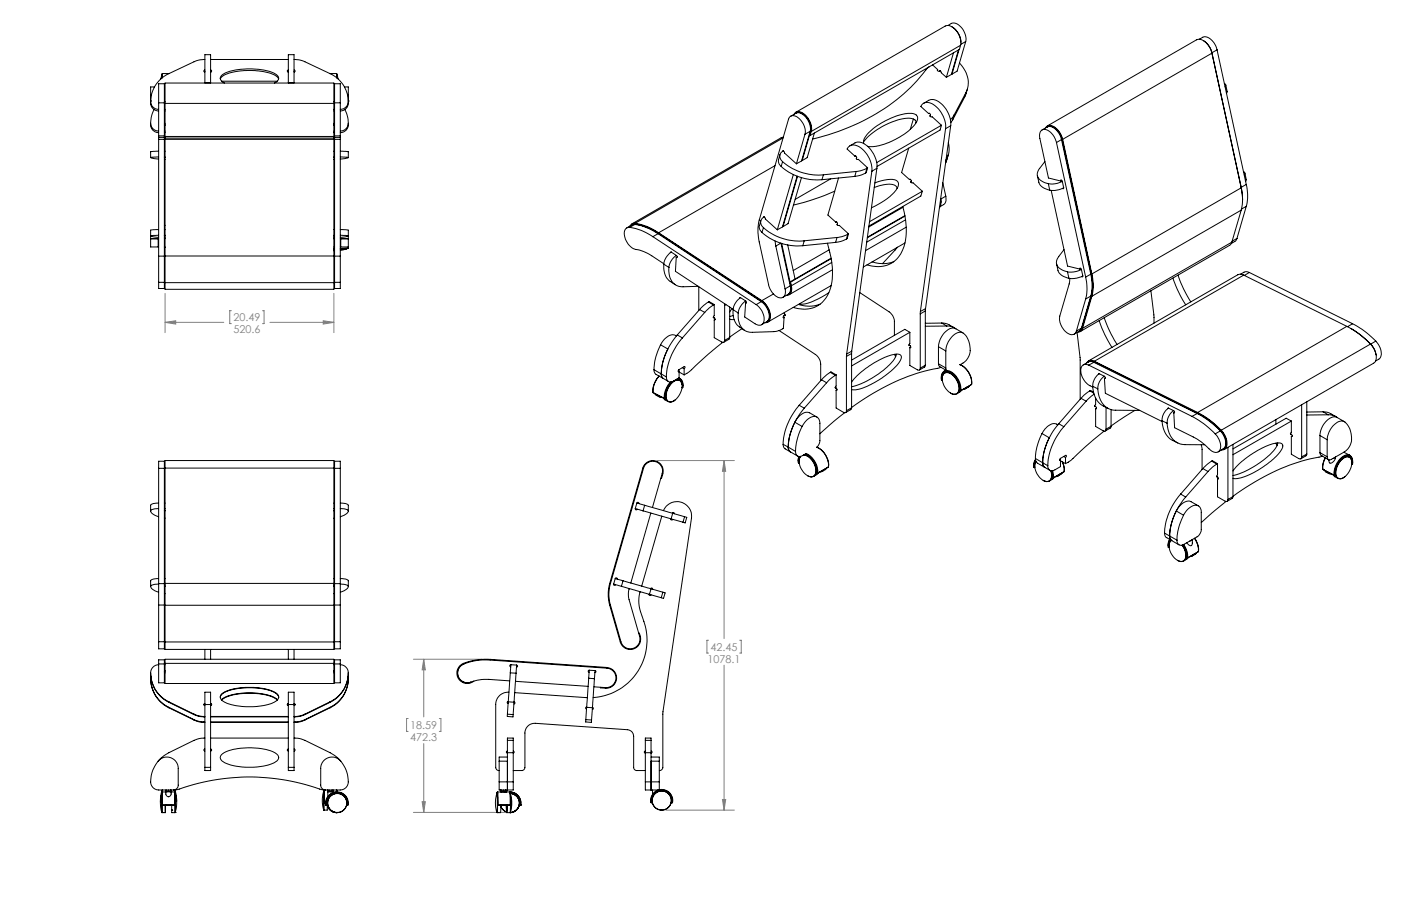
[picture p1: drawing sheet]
<svg xmlns="http://www.w3.org/2000/svg" width="432mm" height="279mm" viewBox="0 0 432 279" stroke-linecap="round" stroke-linejoin="round" font-family="sans-serif">
<defs><g id="words">
<g font-size="3.3" fill="#808080">
<text x="71.9" y="99.1">20.49</text>
<text x="71.9" y="102.8">520.6</text>
<text x="219" y="200.7">42.45</text>
<text x="218.1" y="204.4">1078.1</text>
<text x="126.5" y="224.8">18.59</text>
<text x="126.5" y="228.6">472.3</text>
</g>
</g></defs>
<g fill="none" stroke="#808080" stroke-width=".31">
<path d="M50.9 99.4l3.3-.5v1zM50.9 90.5v12.1M50.9 99.4h18.1M71.3 95.8h-.5v4h.5M80.9 95.8h.5v4h-.5M83.2 99.4h19.7M99.6 98.9l3.3 .5-3.3 .5zM102.9 90.5v12.1M202.5 142h23.8M223.2 142l.5 3.3h-1zM223.2 142v54.9M218.4 197.4h-.5v4h.5"/>
<path d="M228 197.4h.5v4h-.5M127.4 203.3h21.1M130.6 203.3l.5 3.3h-1zM130.6 203.3v17.8M223.2 205.1v44.7M125.8 221.6h-.5v4h.5M130.6 229.3v21.2M135.4 221.6h.5v4h-.5M127.4 250.5h28.6M130.1 247.2h1l-.5 3.3zM205.2 249.8h21.1M222.7 246.6h1l-.5 3.2z"/>
</g>
<path d="M50.9 99.4l3.3-.5v1zM99.6 98.9l3.3 .5-3.3 .5zM130.6 203.3l.5 3.3h-1zM130.1 247.2h1l-.5 3.3zM223.2 142l.5 3.3h-1zM222.7 246.6h1l-.5 3.2z" fill="#808080"/>
<g fill="none" stroke="#000" stroke-width=".31">
<path d="M63.1 18.3l-2.6 .4-8.5 4a9.5 9.5 0 0 0-5.6 8.6M63.1 16.9h1.8v8.6h-1.8zM64.9 18.3h24M88.9 16.9h1.7v8.6h-1.7zM90.6 18.3l2.6 .4 8.5 4a9.5 9.5 0 0 1 5.7 8.6M292.2 7.9l1-.7a3.5 3.5 0 0 1 3.9 2.5l.2 .4a4.1 4.1 0 0 1 .3 2.7M293.4 8.3a5.9 5.9 0 0 1 2.8 4.7M293.9 16.3l-2.2 7.5M295.4 15.4l-2.2 7.6-1.5 .8M295.6 15.3l-2.2 7.6M295.7 19.4a8 8 0 0 1 2 9.2M296.1 14a5.5 5.5 0 0 0-4-6.1l-.7 .1-46.1 26.6"/>
<path d="M296.1 14l-46.1 26.5M296.1 14l-.4 1.2-46 26.6M297.6 12.8l-2.6 9.1-1.6 1M297.6 12.8l-1.5 .9M369.6 12.1l1.1-.6a3.4 3.4 0 0 1 3.9 2.4l.5 1.5M370.9 12.5l1.7 1.6 .9 2.2M373.5 16.3l9.1 41.6M375.1 15.4l-1.6 .9M375.1 15.4l9 41.5M46.4 38a2.46 2.46 0 0 0 2.5 2.4M46.4 38a2.46 2.46 0 0 0 2.5 2.9M46.4 31.3a2.46 2.46 0 0 0 2.5 2.4"/>
<path d="M46.4 31.3a2.51 2.51 0 0 0 2.5 2.9M46.4 31.2h.1M46.4 29.4h.2M47.5 33.8a9.4 9.4 0 0 0-1.1 4.2M47.6 26.8h-1.2v4.4M48.9 31.7v-5.9h1.8v5.9M48.9 31.7v10.2M48.9 31.7h1.8M49.9 23.1l-.3 1.2M49.9 23.1v1M50 23.1h-.1M50.1 22.7l-.1 1.3"/>
<path d="M50.1 22.7v1.2M50.1 22.7h2M50.7 31.7v10.2M50.7 33.7h.2M50.7 34.2h.2M50.9 38.5l-.2 .1h.2M50.9 38l-.2 .1M50.9 31.3l-.2 .1M50.9 31.8l-.2 .1 .2 .1M50.9 31.9v-6.3h52v6.3M50.9 31.9v10.2M50.9 31.9h52"/>
<path d="M63.1 21.6a.3 .3 0 0 0-.3 .3 .3 .3 0 0 0 .3 .3M63.1 22.1l-.2 .1M64.9 21.6a.3 .3 0 0 1 .3 .3 .3 .3 0 0 1-.3 .3M64.9 22.1l.2 .1M67.9 24.4a5.8 5.8 0 0 1 4.7-2.3 20.8 20.8 0 0 1 12.4 1.3l.9 1M68.3 25h17.1M69.2 25.6a1.46 1.46 0 0 1-1.3-1.3 1.46 1.46 0 0 1 1.1-1.5 21 21 0 0 1 16 .1 1.42 1.42 0 0 1 .9 1.5 1.42 1.42 0 0 1-1.3 1.2M88.9 21.6a.3 .3 0 0 0-.4 .3 .3 .3 0 0 0 .4 .3M88.9 22.1l-.2 .1M90.6 21.6a.3 .3 0 0 1 .4 .3 .3 .3 0 0 1-.4 .3M90.6 22.1l.2 .1M101.7 22.7h2"/>
<path d="M102.9 38l.2 .1M102.9 38.5l.2 .1h-.2M102.9 31.8l.2 .1-.2 .1M102.9 31.3l.2 .1M102.9 31.9v10.2M102.9 33.7h.2M102.9 34.2h.2M103.1 31.7v-5.9h1.8v5.9M103.1 31.7v10.2M103.1 31.7h1.8M103.7 22.7l.1 1.4M103.7 22.7v1.2"/>
<path d="M103.8 23.1h.1M103.9 23.1l.3 1.2M103.9 23.1v1M104.9 31.7v10.2M106.2 26.8h1.2v4.4M106.3 33.8a10 10 0 0 1 1.1 4.2M107.1 29.4h.3M107.4 38a2.46 2.46 0 0 1-2.5 2.4M107.4 38a2.46 2.46 0 0 1-2.5 2.9M107.4 31.3a2.46 2.46 0 0 1-2.5 2.4M107.4 31.3a2.51 2.51 0 0 1-2.5 2.9M107.4 31.2h.1"/>
<path d="M243.7 35.8l1.6-.9a2.99 2.99 0 0 1 3.5 1.8l.5 1a4.2 4.2 0 0 1 .4 2.8M244.8 35.2a2.04 2.04 0 0 1 3.3 .2l.8 .9 .8 1.4 .4 1.2-.1 1.6M245.4 34.9a2.89 2.89 0 0 1 3.6 1.7l.5 1a4.2 4.2 0 0 1 .4 2.8M281.5 36.7l-.9 3.2M282.4 37.7l-.1 .2M282.4 37.8a2.02 2.02 0 0 0-2.6-1.4 20.7 20.7 0 0 0-13.7 7.5M284.7 31.9l1.5-1a4 4 0 0 1 4.6 1.8l1.4 2.1a7.2 7.2 0 0 1 .8 4M286.1 20.7v.1M286.2 35l-2.4-2.2a2.49 2.49 0 0 1 4-.5 8.5 8.5 0 0 1 3.6 7.4M286.2 35h.3l.3 .5M286.4 20.6l-.2 .1a75.5 75.5 0 0 1-12.3 11.9 69.6 69.6 0 0 1-23.5 10.3M286.4 34.9l-.2 .1"/>
<path d="M286.8 35.5a.36 .36 0 0 0 0 .5 .36 .36 0 0 0 .5 0l2.9 2.6M286.8 35.5l-.1 .3M287.4 20l1.6 1.4M289 21.4a.37 .37 0 0 0 0 .5 .37 .37 0 0 0 .5 0M289 21.4l-.1 .4M289.5 21.9a.38 .38 0 0 1 .5 .1 .38 .38 0 0 1 .1 .4l1.6 1.4M289.7 21.8l-.2 .1M290.2 38.6l-20 11.5M290.2 38.6l-.5 1.5-19.4 11.2M291.4 39.7l-7.7 56.4M293 38.8l-1.6 .9M293 38.8l-7.7 56.4"/>
<path d="M293.3 22.8l.1 .1M293.6 37l-.5 .8M294.1 35.5l-1.2 1.4M294.1 35.5l-.5 1.5M297.3 30.1l-3.7 6.9M297.7 28.6l-3.6 6.9M297.7 28.6l-.4 1.5M298.2 27.3l-.9 2.8M322.2 39.5a1.94 1.94 0 0 1 3.3 0l1.3 1.6 .7 1.9M322.8 38.8l46-26.5a3.3 3.3 0 0 1 3.8 1.9l.9 2.2-46 26.6M322.8 39.1a2.89 2.89 0 0 1 3.6 1.7l.9 2.1 9.1 41.6a14.8 14.8 0 0 1 0 6.7l-3 10.2-.7 .7M377.4 25.7a.62 .62 0 0 1 .2 1.1"/>
<path d="M377.8 26.2l.4 2-.2 .6M46.4 48.6l2.5 .4M48.9 48.4l-2.5 .2M48.9 46.6l-2.4 .2-.1 1.8M48.9 41.9v.5M48.9 42.4v.6M48.9 43v36M48.9 42.4h1.8M48.9 41.9h1.8M48.9 43h1.8M50.7 48.5h.2M50.7 41.9v.5"/>
<path d="M50.7 42.4v.6M50.7 43v36M50.7 48.4h.2M50.7 49.1l.2 .1M50.7 46.6h.2M50.7 40.9h.2M50.7 40.4h.2M50.9 42.1v.5M50.9 42.6v.4M50.9 43v36M50.9 42.6h52M50.9 42.1h52"/>
<path d="M50.9 43h52M102.9 48.6h.2M102.9 42.1v.5M102.9 42.6v.4M102.9 43v36M102.9 48.4h.2M102.9 46.6h.2M102.9 40.9h.2M102.9 40.4h.2M103.1 41.9v.5M103.1 42.4v.6M103.1 43v36"/>
<path d="M103.1 42.4h1.8M103.1 49.1l-.2 .1M103.1 41.9h1.8M103.1 43h1.8M104.9 48.4l2.5 .2M104.9 46.6l2.4 .2 .1 1.8M104.9 41.9v.5M104.9 42.4v.6M104.9 43v36M107.4 48.6l-2.5 .4M238.9 51.1l-35.9 20.7M240.4 47.7l-.4 1.5a2.18 2.18 0 0 0 .8 2.1"/>
<path d="M240.8 51.3a16.8 16.8 0 0 0 12.5 4.1M241.2 49.8a16.6 16.6 0 0 0 12.6 4.1M241.2 49.8l-.4 1.5M241.2 46.7l.2-.1a1.88 1.88 0 0 0-.2 3.2M241.2 46.7a.37 .37 0 0 1 .5 0 .37 .37 0 0 1 .1 .5l3.7 3.3M241.2 46.7h.1M241.3 42.5l-45.5 26.4M241.4 42.3l-.6 .2-46 26.5M244.5 53.8l-4.9 17.1M245.7 54.3l-4.5 15.7-1.6 .9M245.8 54.4l-4.5 15.5M247 54.8l-4.1 14.2-1.6 .9"/>
<path d="M247.1 49.4l.1 .1M248.1 41.4a5.2 5.2 0 0 0-3.6-5.7 1.33 1.33 0 0 0-1.5 1.1l-9 31.1a14.8 14.8 0 0 0 0 6.7l2.9 13.2a4.9 4.9 0 0 0 3.9 4.1 2 2 0 0 0 1.2-2.8M248.1 41.4l-2.6 9.1M249.7 40.5l-1.6 .9M249.7 40.5l-2.6 9.1-1.6 .9M249.9 40.4l-.4 1.2 .2 .2M249.9 40.4l-2.7 9.1M250 40.5l-.3 1.3M251 41l-2.2 7.6-1.6 .9M253.8 53.9l-.5 1.5M256 55.1l-10.9 6.4M257.3 59a75.3 75.3 0 0 1-12.8 4.3"/>
<path d="M258.4 54.9l-3.2 11.4 2.4 2.2M261.9 45l1.6-.9a4 4 0 0 1 4.6 1.7l1.1 1.6a7.7 7.7 0 0 1 1.1 4.5M263.5 54.4l-10.2 1M263.5 48.2h.4l.1 .4M263.5 48.2l-2.4-2.2a2.48 2.48 0 0 1 4-.5 8.5 8.5 0 0 1 3.6 7.3M263.7 48l-.2 .2M263.9 52.9l-10.1 1M263.9 52.9l-.4 1.5M264 48.6a.37 .37 0 0 0 .1 .5 .37 .37 0 0 0 .4 0l2.9 2.7M264 48.6l-.1 .4M266.2 44.3a3.1 3.1 0 0 1 1.2-3.1 21.5 21.5 0 0 1 13.6-6.2 1.72 1.72 0 0 1 1.8 1 1.72 1.72 0 0 1-.6 2 20.6 20.6 0 0 1-14.2 7.2l-.6-.1M266.8 53.4l-1.6 .6-1.7 .4"/>
<path d="M267.2 51.9l-2 .8-1.3 .2M267.2 51.9l-.4 1.5M267.4 51.8l-.2 .1M267.4 51.8l-.6 1.6M268.7 52.8l-7.8 56.4M269.5 57.8a7.8 7.8 0 0 1 6.6-.4l.4 .7M269.7 56.4a8.3 8.3 0 0 1 6.8-.6 2.3 2.3 0 0 1-.6 3.2 20.6 20.6 0 0 1-7.3 5.1M270.3 51.9l-1.6 .9M270.3 51.9l-7.8 56.4M280.1 45.7l-2.2 7.5 2.4 2.2M280.3 55.4h.3l.2 .5M280.5 55.3l-.2 .1"/>
<path d="M280.8 55.9a.38 .38 0 0 0 .1 .5 .38 .38 0 0 0 .5 0l2.9 2.6M280.8 55.9v.3M284.3 59l-16.3 9.4M284.3 59l-.5 1.5-16 9.2M290.6 56.4l.9 4.1M291.8 48.9l-.3 .5M291.8 48.9l-.3 1.2M292.3 44a6.6 6.6 0 0 1-.5 4.9M292.3 47.7l-.9 2.6M319.7 54.2l.5 2a3.8 3.8 0 0 0 3.3 2.4M321.2 40.1l1.6-.9a3.1 3.1 0 0 1 3.6 2l.8 1.8M322.1 49.8l-1.7 2.1a2.53 2.53 0 0 0 1.3 4.3l1.4 .5"/>
<path d="M323.1 56.7l.4 1.9M324 58.7l5 23.4 3.8 .9M325.6 44a4.5 4.5 0 0 0-4.2-4 2.06 2.06 0 0 0-.9 2.7l2.6 12.2 3.7 .9M325.6 44l9 41.4M326.8 55.8l.2-.3 .4 .4M327.2 43l-1.6 1M327.2 43l9 41.6M327.2 55.6l-.4 .2M327.4 55.9l-2.3 .8h-2M327.4 55.9l.4 2M327.5 43l9 41.5M327.8 57.9l-2.6 .8-1.7-.1"/>
<path d="M327.8 57.9v.3l-.3-.1M382.6 57.9a14.1 14.1 0 0 1 0 6.9M382.6 57.9l-46.1 26.6M383.3 52.9a.63 .63 0 0 1 .2 1.1M383.7 53.4l.4 2-.2 .6M384.1 56.9l-1.5 .9 .4 3.7M384.1 56.9a13.7 13.7 0 0 1 0 6.7M48.8 76.2h.1M48.9 72.6l-2.5 .1 2.5 .5M48.9 70.8l-2.5 .2v5.2h2.4M48.9 73.6h-2.5h2.4v2.6M48.9 79v8.1"/>
<path d="M48.9 79h1.8M50.7 72.7h.2M50.7 79v8.1M50.7 76.3h.2M50.7 69.5h.2M50.7 72.6h.2M50.7 73.3h.2M50.7 70.8h.2M50.7 73.6h.2M50.7 76.2h.2M50.9 79v8.2M50.9 79h52"/>
<path d="M102.9 72.7h.2M102.9 79v8.2M102.9 77.3h.2M102.9 72.6h.2M102.9 70.8h.2M102.9 73.6h.2M102.9 76.2h.2M102.9 76.7h.2M103.1 79v8.1M103.1 76.8l-.2 .1h.2M103.1 73.3h-.2M103.1 79h1.8"/>
<path d="M104.9 72.6l2.5 .1-2.5 .5M104.9 70.8l2.5 .2-.1 5.5M104.9 73.6h2.5h-2.4v2.6M104.9 79v8.1M104.9 76.2h.1M105 76.2h2.4M106.9 76.7l-2 .5M106.9 76.7l-2 .1M106.9 76.7h.1M107.3 76.5l-2.4 .3M107.3 76.5l-2.4 .1M194.1 70.1a1.91 1.91 0 0 0-1.6 2.9 5.1 5.1 0 0 0 4.7 4.2l2.4 .9 5 3.3"/>
<path d="M194.1 70.1a16.8 16.8 0 0 1 7.1 2.9M194.7 69.4l.1-.1a7.8 7.8 0 0 1 5.3 1l2.9 1.7M194.8 69.3h.1a7.5 7.5 0 0 1 5.2 1.1l2.9 1.6M195.1 69.2l-.2 .1M195.7 69.2a17.9 17.9 0 0 1 7.1 2.9M195.7 69.2l-1 .2-1.5 .9M195.7 69.2l-1.6 .9M195.8 68.9a1.46 1.46 0 0 0-1.6 .8M195.8 68.9a16.9 16.9 0 0 1 7.2 2.9M201.2 73l31.8 20.9M202.8 72.1l-1.6 .9M202.8 72.1l31.8 20.9"/>
<path d="M203 72l31.8 20.9a5 5 0 0 1 2.1 5.9l-.5 .4M203 71.8l31.8 20.9M206.9 77.8l-1.7 1.7-.6 2M206.9 77.8l-.3 .1M206.9 77.8l1.6 1M208.4 79.4l-.2 4.3 17.8 11.7M208.5 78.8l-1.7 1.7-.6 2M208.5 78.8a.35 .35 0 0 1 .2 .3 .35 .35 0 0 1-.2 .3h-.1M208.7 79.2l-.3 .2M234.5 68.1l-.4 1.5a2.19 2.19 0 0 0 .7 2.1M234.8 71.7a17 17 0 0 0 12.6 4.1M235.3 70.2a16.6 16.6 0 0 0 12.6 4.1"/>
<path d="M235.3 70.2l-.5 1.5M235.3 67l.2-.1a1.88 1.88 0 0 0-.2 3.3M235.3 67a.37 .37 0 0 1 .5 .1 .37 .37 0 0 1 .1 .4l3.7 3.4M235.3 67h.1M238.9 74.3l.2 1.6M239.1 75.9l2.9 13.2M240.6 75l-1.5 .9M240.7 75l2.9 13.2M240.9 75.1l2.8 13M241.2 69.8l.1 .1M242.8 75.5l2.2 10.5M247.9 74.3l-.5 1.5"/>
<path d="M255 75l.7 2.8a18.1 18.1 0 0 1-1.2 14.1 8.4 8.4 0 0 1-10 2.9M255.6 77l-11.1 6.4M256.2 79.6l-12.7 7.4M256.2 79.8l-12.5 7.2M257.5 74.8l-10.1 1M257.6 68.5h.4l.1 .5M257.8 68.4l-.2 .1M258 73.2l-10.1 1.1M258 73.2l-.5 1.6M258.1 69a.36 .36 0 0 0 0 .5 .36 .36 0 0 0 .6 0l2.8 2.6M258.1 69l-.1 .3M260.9 73.7l-1.6 .7-1.8 .4"/>
<path d="M261.3 72.2l-2 .8-1.3 .2M261.3 72.2l-.4 1.5M261.5 72.1l-.2 .1M261.5 72.1l-.6 1.6M276.6 76.2l-4.6 5.1M278.2 63.7a19.3 19.3 0 0 1-.6 14.6 8.4 8.4 0 0 1-10.4 3.4M278.3 63.9l-10.5 6.1M278.9 74.9l-12.8 7.4M278.9 66.6l-11.6 6.7M278.9 66.5l-11.6 6.7M279.1 67.8l-12 6.9M279.3 70.1l-12.5 7.2"/>
<path d="M289.9 61.5v.1M289.9 61.6h.1M289.9 61.6a2.99 2.99 0 0 1-.4 2.5M289.9 61.4l.1 1M289.9 61.3v.1M291.5 60.5a2.27 2.27 0 0 1-.7 2.6l-1 .6M291.5 60.5l-1.6 .9M327.9 77l-1.6 2.1a2.55 2.55 0 0 0 1.3 4.3l1.4 .4M379.7 74.7l-.7 1-46 26.5M379.7 74.7l-46 26.5M381.2 73.5l-.3 .7-1.4 .9M381.2 73.5l-1.4 .9"/>
<path d="M382.6 64.8l-46.1 26.6M382.6 64.8l-2.9 9.9M384.1 63.6l-2.9 9.9M384.1 63.6l-1.5 .9M48.9 87.1v1.9h1.8v-1.9M48.9 87.1h1.8M50.9 87.2v2h52v-2M50.9 87.2h52M103.1 87.1v1.9h1.8v-1.9M103.1 87.1h1.8M204.6 81.5a5.7 5.7 0 0 0 2 5.3l1.5 1M204.6 81.5l1.6 1"/>
<path d="M206.2 82.5a5.1 5.1 0 0 0 3 5.8h6M215.4 88.4v7.3M215.6 95.5l1.6 .8M215.6 95.5l-6.9 7.8M217.2 96.3l-6.9 7.9M218.3 93.1l-2.7 2.4M218.3 93.1l1.6 1M218.3 93.1l.3-.1 1.5 .9M219.9 97.9l.2 .1M219.9 94.1l-1.4 .9-1.3 1.3M220.1 93.9v3.5a.32 .32 0 0 0-.3 .3 .32 .32 0 0 0 .3 .3M220.1 98.7v5.4l2.4 1.4a.54 .54 0 0 0 .6 0 .54 .54 0 0 0 .2-.5"/>
<path d="M220.1 98l.3 .4-.3 .3M220.1 93.9l-.2 .2M220.4 98.5l-.3 .2M223.3 94.2v10.8M223.4 93.7l-.1 .5M223.7 93.9l-.4 .3M224.9 98.4l1.3 .1M224.9 94.7v9.4M225.6 95.2l-.7 1M226 95.5a5.6 5.6 0 0 0 1.9 5.3l1.6 1.1M226 95.5l1.5 1M226 97.3l-1.1 .3"/>
<path d="M227.5 96.5a4.9 4.9 0 0 0 3.5 5.9l7.5-.1 2-.5 .9-.5 .3-3.3M228.2 91.8l-1.6 1.8-.6 1.9M228.2 91.8l-.2 .2M228.2 91.8l1.6 1M229.8 93.5l-.3 4.3 3.2 2a1.69 1.69 0 0 0 2.1 .3 1.69 1.69 0 0 0 .7-2l-.7-2.2-1.8-2M229.8 92.8l-1.6 1.8-.7 1.9M229.8 92.8a.35 .35 0 0 1 .3 .3 .35 .35 0 0 1-.2 .4h-.1M230.1 93.3l-.3 .2M234.6 93a5 5 0 0 1 2.1 5.9l-2 1.2M234.6 93l-1.6 .9M234.8 92.7a5.5 5.5 0 0 1 2.3 6.1l-.3 .4-1 .3M238.4 90.7l-3.6 2"/>
<path d="M241.4 97.8l.3 .2M241.7 97.3l-.3 .6 .3 .1M241.8 96.4l.2 .9h-.3M242 97.2l-.3 .1M243.5 87l.2 1.1M243.5 87h.2M243.6 88.2a2.43 2.43 0 0 1-.7 2.6l-1.6 .9M243.6 88.2l-1.6 .9M243.7 87l.2 1.1M243.7 88.1a2.31 2.31 0 0 1-.7 2.6M243.9 88.1a1.99 1.99 0 0 1-1.5 3M252.8 93.8a9.6 9.6 0 0 1-6.7 .1"/>
<path d="M255.4 90.3a16.6 16.6 0 0 1-8.7 3.5l-.3-.1M256.2 88.1l-19.6 11.2M256.4 80.9l-12.5 7.2M256.6 83.2l-13.4 7.7M265 90.2l9.7 6.6a3.6 3.6 0 0 1 1 2.4v4.2M275.5 80.7a9.6 9.6 0 0 1-6.7 .1M283.6 96.8v16.7M283.7 96.1l-.1 .7M285.2 95.9l-1.6 .9M285.2 95.9v16.7M285.3 95.2l-.1 .7M285.3 95.2l-1.6 .9"/>
<path d="M290.3 99.6l1.8 .3 2.1 1.2M290.3 99.6l1.5 .9M290.3 99.6l-5.1 .1M325.6 81.4l.5 2a3.9 3.9 0 0 0 3.4 2.4M329 83.8l.5 2M329.7 85.9l-.2 1.7-2.9 9.9a5.2 5.2 0 0 0 3.7 5.7 1.47 1.47 0 0 0 1.5-1.1M332.8 83l.2-.3 .3 .4M333.1 82.8l-.3 .2M333.3 83.1l-2.3 .8-2-.1M333.3 83.1l.4 2M333.7 85.1l-1.9 .7h-2.3M333.7 85.1l-.1 .3-.2-.1"/>
<path d="M334.6 85.4a13.7 13.7 0 0 1 0 6.8M334.6 92.2l-2.8 9.9M336.2 84.6a14.8 14.8 0 0 1 0 6.7M336.2 84.6l-1.6 .8M336.2 91.3l-1.6 .9M336.2 91.3l-2.9 9.9M336.5 84.5a14.1 14.1 0 0 1 0 6.9M336.5 91.4l-2.8 9.8M338.8 98.9l1.7 4.2 2.2 4M340.3 98l1.3 3.3 2.7 4.9M354.7 89.7l.9 7.4 .1 2.6M361.5 85.8l1.3 3.3 2.6 4.9"/>
<path d="M363.1 84.8l1.7 4.3 2.2 4M383.3 84.8l-.9-.2-.9 .1-46 26.6M383.3 84.8l-46 26.6M383.3 84.8l31.8 15.8M385.1 84l-1.3-.2-1.5 .8M385.1 84l31.8 15.8M385.1 84l-1.6 .9M416.9 99.8a27.1 27.1 0 0 1 7.1 5.4M416.9 99.8l-1.6 1M201.6 114v.6l.5 .8 2.4 1.3M201.6 114l2.2 1.3M203.1 116a7 7 0 0 0-1.8 5.1"/>
<path d="M203.2 116l-1.4 2-.5 1.6v1.5M203.6 106.3l2.2 1.3a17.9 17.9 0 0 0-2 7.7M203.6 106.3l-.3 .7a16.5 16.5 0 0 0-1.7 7M203.8 115.3l.1 .8 .6 .6M203.8 115.3l1.6 .9M204.5 116.7l1.5 1M206.7 117.8l-1.6 2.5-.3 1.2v1.4M207 117.7a6.4 6.4 0 0 0-2 5.3M207.3 117.7a6.4 6.4 0 0 0-2.2 5.2l-.1 .1M208.5 117a1.65 1.65 0 0 1 1.9 2.2l-.1 .4M208.5 103.6a2.94 2.94 0 0 0-3.9 1.2l-1 1.5M208.7 103.3a19.7 19.7 0 0 0-4.9 12"/>
<path d="M208.7 103.3l1.6 .9M208.8 116.8a1.9 1.9 0 0 1 1.6 2.8M208.8 116.9l.6 .4M208.9 116.9l.1 .1M209.2 116.6l.3 .1zM209.3 114a.32 .32 0 0 0-.3 .3 .32 .32 0 0 0 .3 .3l-.3-.2M209.3 114v2.5l-1.7 1a1.33 1.33 0 0 1-1.6 .2 1.33 1.33 0 0 1-.6-1.5M209.3 114.7l1.6 .9M209.5 116.7l.9 1v1.9M209.5 116.7h.1M210.2 118.5a1.48 1.48 0 0 0-1-1.4 1.48 1.48 0 0 0-1.6 .5 5.4 5.4 0 0 0-2.1 5.7l.5 .5 .7 .2M210.2 118.5v1l-.4 1.4-.7 1.4-.9 1"/>
<path d="M210.2 118.5a1.51 1.51 0 0 0-1.2-1.3 1.51 1.51 0 0 0-1.6 .7 4.9 4.9 0 0 0-1.7 5.6 1.53 1.53 0 0 0 2.1 .1M210.3 119.6h.1M210.3 113.4l.6 .3M210.3 104.2a19.7 19.7 0 0 0-4.9 12M210.9 113.7a.32 .32 0 0 0 .3-.3 .32 .32 0 0 0-.3-.3l-1.6 .9M210.9 113.7v1.9M222.7 105.6l-4.4 3.6-5.5 5.1-1.9 1.3M224.9 104.1l-.3 .5-1.5 1M224.9 104.1l-1.6 .9M228.7 101.4l-3.8 2.6M240.1 101.9l11.9 8a3.6 3.6 0 0 1 .9 2.4v5.1M253.2 117.1l1.6 .9"/>
<path d="M253.2 117.1l-6.9 7.9M254.8 118l-6.9 7.9M255.9 114.8l-2.7 2.3M255.9 114.8l1.6 .9M255.9 114.8l.2-.1 1.6 .9M257.4 119.5l.3 .2M257.5 115.7l-1.8 1.3-.9 1M257.7 115.6v3.5a.32 .32 0 0 0-.3 .3 .32 .32 0 0 0 .3 .3M257.7 119.7a.32 .32 0 0 1 .3 .3 .32 .32 0 0 1-.3 .3M257.7 115.6l-.2 .1M260.9 109.9v16.7M260.9 109.2v.7"/>
<path d="M262.5 117.9a24.9 24.9 0 0 1 13.8-8.7 1.2 1.2 0 0 1 1.5 .6 1.2 1.2 0 0 1-.4 1.5 24.7 24.7 0 0 1-14 8.9l-.9-.1M262.5 109l-1.6 .9M262.5 109v16.8M262.5 108.3v.7M262.5 108.3l-1.6 .9M275.7 109.3l.3 .7M276.2 109.2a10.3 10.3 0 0 1-4.5 5.4 24.5 24.5 0 0 1-9.2 4.7M280.1 106.4l.3 .2M280.4 102.5v3.4l-.2 .5 .2 .2M280.4 107.2v5.5l2.4 1.4a.55 .55 0 0 0 .6 0 .55 .55 0 0 0 .2-.6M280.4 106.6a.32 .32 0 0 1 .3 .3 .32 .32 0 0 1-.3 .3M280.4 102.5l-17.9 10.4"/>
<path d="M280.4 102.5l-1.5-.9-16.4 9.5M280.7 107.1l-.3 .1M285.2 112.6l-.3 .6-1.5 .9M285.2 112.6l-1.6 .9M289.2 112.2l.4 .9 2.3 1.2M289.2 106.9l2.3 1.3M289.2 112.2l2.3 1.3M289.2 106.9v5.3M290 113.3a64.9 64.9 0 0 0-27.5 12.4M290.2 117.3a1.99 1.99 0 0 1 1.8-2.8 5.8 5.8 0 0 1 3.9 6M290.2 117.3h.1M290.3 117.3a1.91 1.91 0 0 1 1.7-2.7 5.7 5.7 0 0 1 3.8 5.9h.1"/>
<path d="M290.4 117.2l-.1 .1M290.6 115.6l-.2 1.4M290.6 115.6a1.87 1.87 0 0 1 3.2 .1 4.5 4.5 0 0 1 1.3 5.6l-1.2 .3-.9-.4M290.9 115.3a2.41 2.41 0 0 1 3.3 1 4 4 0 0 1 .8 5 2.75 2.75 0 0 1-3.6-1.6l-1-2.5 .1-1.3zM291.1 114.4a2.56 2.56 0 0 0-.9 2.9M291.5 108.2a6.1 6.1 0 0 1 4.5-5.8 4.1 4.1 0 0 1 2.9 3.9 5.1 5.1 0 0 1-3 6.2 6.1 6.1 0 0 1 3.5 6.1M291.5 113.5a.78 .78 0 0 0 1 .9M291.5 108.2v5.3M291.5 114.2l-.4 .2M291.7 114.6l-.1 .1M291.7 114.3l-.6 .1M291.8 100.5l1.4 .2 1.4 .7"/>
<path d="M291.8 114.6l-.6 .4M291.8 100.5l-6.6 .1M292.5 114.4a6.3 6.3 0 0 1 3.6 6.1M295.8 112.5a6.3 6.3 0 0 1 3.6 6.1M296.8 102.7l-2.3-1.3a3.5 3.5 0 0 0-4 2l-.8 1.6-.5 1.9M298 119.4l-.4 .5-.8 .2M298.9 118.9l-1.4 1M299.4 118.6h.1M299.4 118.6l-3.3 1.9M299.5 118.6l-3.5 1.9M332 102.5l.9 8v12.6M333.3 101.2l-.5 .9-1.7 .9"/>
<path d="M333.3 101.2l-1.5 .9M333.7 101.2a1.47 1.47 0 0 1-1.6 1.2M335.5 111.6l.7-.3 .8 .2 32.1 15.9M335.6 112.6a1.76 1.76 0 0 0-2.1 .3 1.76 1.76 0 0 0-.3 2.1l.9 2.2a5.3 5.3 0 0 0 2.7 2.2M335.6 112.6l31.8 15.8M336.8 119.1a6.7 6.7 0 0 0 3.3 6.1l1.5 .8M336.8 119.1l1.5 .8M337.1 111.7l-1.3-.2-1.9 1M337.1 111.7l-1.5 .9M337.1 111.7l31.9 15.8M337.3 111.4a1.62 1.62 0 0 0-2.4 .5M337.3 111.4l31.8 15.8"/>
<path d="M338.3 119.9a6.2 6.2 0 0 0 5.1 6.6h7.9M338.8 115.3l-.2 .1a4.6 4.6 0 0 0-1.8 3.7M338.8 115.3l-.3 .1M338.8 115.3l1.6 .7M340.4 116l-.7 .6a4.7 4.7 0 0 0-1.4 3.3M340.4 116l.3 .6-.3 .1M340.4 116.7l.3 4.6 17.5 8.7M340.7 116.6l-.3 .1M415.1 100.6a26.3 26.3 0 0 1 7.3 5.5M415.1 100.6l-46 26.6M416.4 101.3l2.6 1.7 3.5 3.1M422.4 106.1a4.9 4.9 0 0 1 1.3 5.7l-46.3 26.8"/>
<path d="M422.4 106.1l-46 26.6M422.5 106.1l1.1 1.6 .5 1.8M424 105.2a4.5 4.5 0 0 1 1.2 5.4l-1.2 .7M424 105.2l-1.5 .9M201.3 121.1h.1M201.3 121.1l3.6 1.9M201.3 121.1l3.5 1.8M201.7 121.3l.4 .5 1.1 .6M202.7 121.8a1.21 1.21 0 0 0 1.3 .7M204.5 122.8l.4 .5 1.1 .6M204.8 122.9l.2 .1M207.8 123.6l-1.1 .4"/>
<path d="M208.2 123.3l-.4 .3M241.4 137l.1 .8 .5 .6 3.9 2.3M241.4 137l1.6 .9M243 137.9l.1 .8 .5 .6M243 137.9l2.2 1.3M245 130.2l-.3 .7a16.8 16.8 0 0 0-1.7 7M245 130.2l2.2 1.3M245.2 139.2a1.35 1.35 0 0 0 .6 1.4 1.35 1.35 0 0 0 1.6-.1l.9-.5M246.3 125a19.7 19.7 0 0 0-4.9 12M246.3 125l1.6 .9M247.2 131.5a17.9 17.9 0 0 0-2 7.7M247.2 131.5l.5-.8a3.5 3.5 0 0 1 4.3-2l.4 .7 .3 .9v5.8l-.3 .8-.7 1"/>
<path d="M247.9 125.9a19.7 19.7 0 0 0-4.9 12M248.4 139.8a6.3 6.3 0 0 1 3.6 6.1M251.7 137.9a6.2 6.2 0 0 1 3.6 6.1M251.8 128.6l-2.2-1.3a3.9 3.9 0 0 0-4.4 2.5l-.2 .4M257.7 120.3v5.5l2.3 1.4a.55 .55 0 0 0 .6 0 .55 .55 0 0 0 .3-.6M258 120.2l-.3 .1M260.3 127.3l-7.6 6.5M262.5 125.8l-.3 .5-1.6 .9M262.5 125.8l-1.6 .8M296.1 120.5h-.2M296.3 120.4l-1.4 1M321.2 133.7l2.2 1.3a17.9 17.9 0 0 0-2.1 7.7"/>
<path d="M321.2 133.7l-.4 .7a16.8 16.8 0 0 0-1.7 7M326 131a2.57 2.57 0 0 0-3.6 .9l-1.2 1.8M326.3 130.7a19.4 19.4 0 0 0-5 12M326.3 130.7l1.6 .9M327.9 131.6a19.7 19.7 0 0 0-5 12M333.2 122.8l1.6 .9M333.2 122.8l-6.9 7.9M334.8 123.7l-6.9 7.9M335.9 120.5l-2.7 2.3M335.9 120.5l.2-.1 .9 .5M335.9 120.5l1.2 .7M337.2 121.6l-2.4 2.1"/>
<path d="M337.4 125.2l.3 .2M337.7 122.8v1.9l-.3 .5 .3 .2M337.7 126v5.5l2.3 1.4a.53 .53 0 0 0 .6 0 .53 .53 0 0 0 .3-.5M337.7 125.4a.34 .34 0 0 1 .3 .3 .34 .34 0 0 1-.3 .3M338 125.9l-.3 .1M340.3 133l-5.8 4.8-4.3 4.1-1.8 1.1M340.9 125.6v6.8M342.4 131.4l-.1 .5-1.7 1M342.4 131.4l-1.5 1M342.4 126.3v5.1M349.8 126.5l-7.4 4.9M358.1 129.8a6.8 6.8 0 0 0 3.3 6l1.6 .8"/>
<path d="M358.1 129.8l1.6 .7M359.7 130.5a6.1 6.1 0 0 0 5 6.6l6.6 .1M360.2 125.9l-1.2 1.1a4.3 4.3 0 0 0-.9 2.8M360.2 125.9l-.3 .1M360.2 125.9l1.5 .7M361.7 126.6a4.6 4.6 0 0 0-2 3.9M361.7 126.6l.3 .4-.2 .3M361.8 127.3l.2 4.6 5.8 2.9a24.2 24.2 0 0 1 5.7 4.3 1.7 1.7 0 0 0 2.1 .2 1.7 1.7 0 0 0 .6-2l-.5-1.9-1.2-1.6M362 127.1l-.2 .2M367.4 128.4l.7 .4a26.6 26.6 0 0 1 6.4 5M369 127.5a26.3 26.3 0 0 1 7.1 5.4M369 127.5l-1.6 .9"/>
<path d="M369.1 127.2a26.3 26.3 0 0 1 7.3 5.5M369.1 127.4a22.1 22.1 0 0 1 8.4 7.1l.1 .4a2.49 2.49 0 0 1-.7 3.6M369.1 127.4a21.8 21.8 0 0 1 8.3 7l.2 .4a2.81 2.81 0 0 1-.5 3.6M370.2 137.2l.3 1.1v6.5M376.1 132.9a4.7 4.7 0 0 1 1.3 5.1l-1.9 1.3M376.1 132.9l-1.6 .9M376.4 132.7a4.9 4.9 0 0 1 1.3 5.6l-.6 .4h-.7M377.5 138.1l-.3 .2M378.5 137.9v16.1M380 137.1v16M393.2 129.4v1.4M393.3 136.7l.3 .7"/>
<path d="M393.8 136.6a10.4 10.4 0 0 1-4.6 5.4 25.1 25.1 0 0 1-9.2 4.6M397.7 133.8l.3 .1M398 129.9v3.4a.32 .32 0 0 0-.3 .3 .32 .32 0 0 0 .3 .3M398 134.6v5.5l2.3 1.3a.54 .54 0 0 0 .6 .1 .54 .54 0 0 0 .3-.6M398 133.9a.35 .35 0 0 1 .3 .4 .35 .35 0 0 1-.2 .3h-.1M398 129.9l-18 10.3M398 129.9l-1.6-.9-16.4 9.4M398.3 134.4l-.3 .2M401.2 124.8v16.1M402.8 123.9v16.1M406.8 139.6l.3 .7 2.3 1.4M406.8 134.3l2.2 1.3"/>
<path d="M406.8 139.6l2.2 1.3M406.8 134.3v5.3M407.8 127l1.8 .3 2.1 1.2M407.8 127l1.6 .9M407.8 127l-5 .1M409 135.6a6.1 6.1 0 0 1 4.6-5.8 4.4 4.4 0 0 1 2.9 4.5 5 5 0 0 1-2.1 5l-4 2.3a.81 .81 0 0 1-1 .1 .81 .81 0 0 1-.4-.8M409 135.6v5.3M409.4 127.9l1.4 .2 1.4 .7M409.4 127.9l-6.6 .1M414.2 139.5l1.8 .9M414.3 130l-2.2-1.3a3.8 3.8 0 0 0-4.3 2.5l-.7 1.6-.3 1.5M46.4 157.6l.7 .9 1.8 .8"/>
<path d="M48.9 156.8l-2 .3-.5 .5M48.9 155.2l-1.6 .1-.8 .3-.1 2M48.9 144.4v-2.2h1.8v2.2M48.9 144.4h1.8M48.9 144.4v35.6M50.7 157.5l.2 .1M50.7 157.4h.2M50.7 156.8h.2M50.7 159.8h.2M50.7 155.2h.2M50.7 144.4v35.6M50.9 144.4v-2.4h52v2.4"/>
<path d="M50.9 144.4v35.5M50.9 144.4h52M102.9 157.4h.2M102.9 156.8h.2M102.9 155.2h.2M102.9 144.4v35.5M103.1 157.5l-.2 .1M103.1 144.4v-2.2h1.8v2.2M103.1 159.8h-.2M103.1 144.4v35.6M103.1 144.4h1.8M104.9 156.8l2 .3 .5 .5"/>
<path d="M104.9 155.2l1.6 .1 .8 .3 .1 2M104.9 144.4v35.6M107.4 157.6l-.8 .9-1.7 .8M195.8 156.8l2.4 .8M195.8 156.8a.31 .31 0 0 0 .2 .4 .31 .31 0 0 0 .4-.2M196.3 155.2l2.4 .6M196.3 155.2a.31 .31 0 0 1 .4-.3 .31 .31 0 0 1 .2 .4M196.3 155.2l-.5 1.6M198.2 157.6l8.6 2.4M198.7 155.8l8.6 2.5M198.7 155.8l-.5 1.8M200.6 158.2l-6.2 21.6"/>
<path d="M201.1 156.5l3-10.4a2.99 2.99 0 0 0-2.1-3.7 2.99 2.99 0 0 0-3.7 2l-10.2 35.6a11.3 11.3 0 0 0 0 6.6l3.3 11.3a2.99 2.99 0 0 0 3.7 2.1 2.99 2.99 0 0 0 2-3.7l-3.3-11.8-.1-1.6 .2-1.4M203.7 147.5l.2 .1 .4-1.5a3.2 3.2 0 0 0-2.2-3.9 3.2 3.2 0 0 0-4 2.2l-10.2 35.5a12.6 12.6 0 0 0 0 6.8l3.3 11.3a3.2 3.2 0 0 0 3.9 2.2 3.2 3.2 0 0 0 2.2-4l-.2-.9h-.3M204 159.2l-6.2 21.6M204.5 157.5a4.5 4.5 0 0 1 5.3-2.6 4.5 4.5 0 0 1 3.3 4.9l-8.8 60v16.8a1.03 1.03 0 0 1-1.1 1M206.7 160a.31 .31 0 0 0 .2 .4 .31 .31 0 0 0 .4-.2M207.2 158.3a.31 .31 0 0 1 .4-.2 .31 .31 0 0 1 .2 .3M207.3 158.3l-.5 1.7M207.3 158.3l3.7 1M211 159.3l.7 .2-.5 1.8-.7-.3M211 159.3l-.5 1.7M246.1 142.7h.1M246.2 140.8l-.1 1.9"/>
<path d="M246.2 142.7v.1M246.3 140.8l-.2 .8v1.1M246.5 140.8l-.3 .6v1.3M246.5 141.1l-.2 1.4M246.7 140.8l-.2 .2M247.6 140.4a4.7 4.7 0 0 1 3.4 6.2 2.42 2.42 0 0 1-3.5-1.1 4 4 0 0 1-.7-4.8M247.8 140.3a5 5 0 0 1 3.5 6.1l-.5 .5-.8 .2M248 140.1a5.7 5.7 0 0 1 3.7 5.8l.1 .1M248.2 140a6 6 0 0 1 3.6 6M248.9 146.7l1.1 .4M252 145.9l-.2 .1M252.2 145.8l-1.4 1.1"/>
<path d="M253.9 144.8l-.4 .5-.8 .3M254.8 144.3l-1.4 1.1M255.3 144l-3.3 1.9M255.3 144h.1M255.3 144l-3.4 2M318.7 144.2h.1M318.8 144.2h.1M318.9 143.9a5 5 0 0 0 4 4.6 2.26 2.26 0 0 0 .9-3.4M319.1 142.5l-.2 1.4M319.1 141.4l.4 1.2 2.5 1.5M319.1 141.4l2.2 1.3M319.2 141.7l-.6 1.3 .1 1.2"/>
<path d="M319.2 141.9a2.88 2.88 0 0 0-.5 2.3M319.2 142.1l-.4 .7v1.4M319.3 142.3l-.4 1.6M319.3 142.3l-.1 .2M321.3 142.7l.3 1.1 .4 .3M321.3 142.7l1.6 .9M322 144.1l1.6 .9M324 145.2l.2 1.2a1.67 1.67 0 0 1-.7 1.8 1.67 1.67 0 0 1-1.9 0M324.1 145.2l.3 2.3M324.2 145.2l.2 1.2v1.1M324.4 145.2l.2 2.2M324.6 147.4l-.2 .1"/>
<path d="M324.9 147.2l-1.5 1.1M326.6 146.3l-.5 .5-.8 .2M326.8 141.4a.32 .32 0 0 0-.3 .3 .32 .32 0 0 0 .3 .3l-.2-.1M326.8 141.4v2.5l-1.6 1a1.35 1.35 0 0 1-1.6 .2 1.35 1.35 0 0 1-.7-1.5M326.8 142.1l1.6 .9M327.4 142.4v.1a5.1 5.1 0 0 1 .5 3M327.4 142.5l.6 1.8v1.2M327.5 145.8l-1.5 1M327.8 140.8l.6 .3M327.9 145.5h.1M327.9 145.5l-3.3 1.9M328 145.5l-3.5 2"/>
<path d="M328.4 141.1a.34 .34 0 0 0 .3-.3 .34 .34 0 0 0-.3-.4l-1.6 1M328.4 141.1v1.9M362.5 157.6a18.2 18.2 0 0 0-2 7.7M362.5 157.6l2.3 1.3M363.9 152.4a19.4 19.4 0 0 0-5 12M363.9 152.4l1.5 .9M364.8 158.9a4.2 4.2 0 0 1 4.5-2.9 2.17 2.17 0 0 1 .9 2v5.5l-.2 .8-.6 1-4.5 2.6a1.33 1.33 0 0 1-1.5 .1 1.33 1.33 0 0 1-.6-1.4M364.8 158.9a17.2 17.2 0 0 0-2 7.7M365.4 153.3a19.7 19.7 0 0 0-4.9 12M369.4 156l-2.3-1.3a3.3 3.3 0 0 0-3.8 1.8l-.8 1.1M370.7 144.5l1.6 .9M370.7 144.5l-6.8 7.9"/>
<path d="M372.3 145.4l-6.9 7.9M373.5 142.2l-2.8 2.3M373.5 142.2l1.5 .9M373.5 142.2l.2-.1 1.5 .9M375 146.9l.2 .2M375 143.1l-1.4 1-1.3 1.3M375.2 143v3.4a.32 .32 0 0 0-.3 .4 .32 .32 0 0 0 .3 .3M375.2 147.7v5.5l2.4 1.4a.54 .54 0 0 0 .6 0 .54 .54 0 0 0 .3-.6M375.2 147.1l.3 .4-.3 .2M375.2 143l-.2 .1M375.5 147.6l-.3 .1M377.9 154.7l-7.7 6.4"/>
<path d="M380 145.2a26 26 0 0 1 13.6-8.6 1.21 1.21 0 0 1 1.3 .1 1.21 1.21 0 0 1 .4 1.2 19.5 19.5 0 0 1-8.4 7.6 11 11 0 0 1-6.9 2M380 153.1l-.2 .6-1.6 .9M380 153.1l-1.5 .9M402.8 140l-.2 .5-1.7 1M402.8 140l-1.6 .9M407.6 140.7a64.9 64.9 0 0 0-27.6 12.3M407.7 144.7h.1M407.7 144.7l3.6 1.9M407.7 144.7l3.5 1.8M408.1 145h.1M408.2 145l.5 .6 .9 .5M408.4 141.1l-.7 2.1v1.5"/>
<path d="M408.5 141.2l-.7 1.7-.1 1.8M409.1 145.5l.4 .5 1 .2M410.8 141.4l.8-.5a1.7 1.7 0 0 1-1.8 1.8l-.2-.9M410.9 146.4l.4 .6 1.1 .5M411.2 146.5l.2 .1M415.3 140.6l.6 .3M415.3 140.6l.1 .1M416 140.4a2.58 2.58 0 0 1 .8 2.8M416 140.4a3.3 3.3 0 0 0-3.6 2l-1 1.9-.2 2.2M416.3 141.4a1.64 1.64 0 0 0-2.6 .1 5.1 5.1 0 0 0-1.7 5.7 1.81 1.81 0 0 0 2.6-.3M416.4 141.4l.2 .8M416.6 142.2v.9l-.4 1.5-.7 1.4-.9 .9"/>
<path d="M416.6 142.2a1.51 1.51 0 0 0-1.2-1.4 1.51 1.51 0 0 0-1.6 .8 5 5 0 0 0-1.7 5.6 1.7 1.7 0 0 0 2.5-.3M416.6 143.2h.1M416.7 143.2a1.83 1.83 0 0 0-1.6-2.6 6 6 0 0 0-3.6 6h-.1M416.8 143.2h.1M416.8 143.2a1.9 1.9 0 0 0-1.7-2.7 6 6 0 0 0-3.7 6.1M48.9 178.4l-1.6 .2-.8 .3-.1 1.9M48.9 180v6.6M48.9 180h1.8M50.7 180v6.6M50.7 178.4h.2M50.9 179.9v6.8M50.9 179.9h52"/>
<path d="M102.9 179.9v6.8M102.9 178.4h.2M103.1 180v6.6M103.1 180h1.8M104.9 178.4l1.6 .2 .8 .3 .1 1.9M104.9 180v6.6M189.6 178.4l2.4 .7M189.6 178.4a.31 .31 0 0 1 .4-.2 .31 .31 0 0 1 .2 .4M189.6 178.4l-.5 1.7M192 179.1l8.7 2.5M192 179.1l-.5 1.7M206.8 160l3.7 1"/>
<path d="M358.9 164.4l.4 1.2 1.8 1.1M358.9 164.4l1.6 .9M360.1 168.8h.1M360.2 168.8v.1M360.3 168.6l.3 1.2 .5 1.1 .7 1 1.1 .9M360.5 167.2l-.2 1.4M360.5 165.3l.1 .8 .5 .6M360.5 165.3l2.3 1.3M360.5 166.4l-.4 1v1.4M360.6 166.4a2.62 2.62 0 0 0-.5 2.4M360.8 166.5a2.45 2.45 0 0 0-.6 2.3M361 166.6l-.5 .5"/>
<path d="M361 166.7a2.04 2.04 0 0 0-.7 1.9M361.1 166.7l2.3 1.3M364.3 168.1a4 4 0 0 1 .6 4.8 1.7 1.7 0 0 1-2-.1M364.4 168.1a3.9 3.9 0 0 1 .6 4.8l-1.1 .3-1-.4M364.5 168.1l.6 1a4.6 4.6 0 0 1 .6 2.9l.1 .1M364.6 168a5.8 5.8 0 0 1 1.2 4.1M364.8 167.9l1.1 2.3 .1 1.8M366 172l-.2 .1M366.3 171.9l-1.5 1.1M366.7 166.9l.8-.5v1.5a.71 .71 0 0 1-.8 .5 .71 .71 0 0 1-.6-.7l-.3-.3M367.9 171l-.4 .5-.8 .2M368.2 166l1 2.3 .1 1.8"/>
<path d="M368.2 166l1 2 .2 2.1M368.9 170.4l-1.5 1.1M369.3 170.1h.1M369.3 170.1l-3.3 1.9M369.4 170.1l-3.5 2M46.4 180.8l.7 1 1.8 .8M48.9 180.1l-2 .3-.5 .4M48.9 197.9v2.2h1.8v-2.2M48.9 186.6h1.8M48.9 197.9h1.8M48.9 186.6v11.3M50.7 180.7h.2"/>
<path d="M50.7 180.8h.2M50.7 180.1h.2M50.7 183.1h.2M50.7 186.6v11.3M50.9 198v2.3h52v-2.3M50.9 198h52M50.9 186.7h52M50.9 186.7v11.3M102.9 180.7h.2M102.9 180.1h.2M102.9 186.7v11.3M103.1 180.8h-.2"/>
<path d="M103.1 197.9v2.2h1.8v-2.2M103.1 183.1h-.2M103.1 186.6h1.8M103.1 197.9h1.8M103.1 186.6v11.3M104.9 180.1l2 .3 .5 .4M104.9 186.6v11.3M107.4 180.8l-.8 1-1.7 .8M189.1 180.1l2.4 .7M189.1 180.1a.31 .31 0 0 0 .2 .4 .31 .31 0 0 0 .4-.2M191.5 180.8l8.7 2.5M197.3 182.5a10.1 10.1 0 0 0 .1 6.1l1 3a17.7 17.7 0 0 1-15.6 23.5"/>
<path d="M200.1 183.3a.31 .31 0 0 0 .2 .4 .31 .31 0 0 0 .4-.3M200.2 183.3l3.6 1M200.5 181.5a.33 .33 0 0 1 .4-.2 .33 .33 0 0 1 .3 .4M200.7 181.6l-.5 1.7M200.7 181.6l3.6 1M204.3 182.6l.7 .2-.5 1.7-.7-.2M204.3 182.6l-.5 1.7M46.4 209.2a9.9 9.9 0 0 0 5.6 8.9M46.4 209.2a10 10 0 0 0 5.6 9.1M46.4 207.5a9.9 9.9 0 0 0 5.6 8.9M46.4 207.5a9.9 9.9 0 0 0 5.6 9.1M46.5 208.7l-.1 .5"/>
<path d="M48.9 205a2.52 2.52 0 0 0-2.5 2.5M48.9 204.8v5.8h1.8v-5.8M48.9 204.8v-1.3h1.8v1.3M48.9 204.8h1.8M50.7 207.4l.2 .1M50.7 205h.2M50.9 206.9h-.2M50.9 207h-.2M50.9 204.6v6.2h52v-6.2M50.9 204.6v-1.3h52v1.3M50.9 204.6h52M52 218.1l7.8 3.8"/>
<path d="M52 216.4v.2M52 218.1v.2M52 218.3l7.8 3.7M52 216.4l7.8 3.8M52 216.6l7.8 3.8M63.1 217a.32 .32 0 0 0-.3 .3 .32 .32 0 0 0 .3 .3M63.1 217.1l-.3 .2M63.1 217.3v-3.8h1.8v3.8M63.1 200.3v3M63.1 217.3h1.8M63.1 217.3v19.3M64.9 217a.32 .32 0 0 1 .3 .3 .32 .32 0 0 1-.3 .3"/>
<path d="M64.9 217.1l.3 .2M64.9 200.3v3M64.9 217.3v19.3M67.9 215v-.1a5.5 5.5 0 0 1 4.7-2.4 19.8 19.8 0 0 1 12.4 1.3l.6 .5 .3 .7M68.2 214.2a13.9 13.9 0 0 1 9.3-2.2 12.4 12.4 0 0 1 8.1 2.2 1.54 1.54 0 0 1-1.1 2.4 21.2 21.2 0 0 1-15.5-.2 1.42 1.42 0 0 1-.8-2.2zM68.3 215.8a13.9 13.9 0 0 1 9.2-2.1 12.3 12.3 0 0 1 8 2.1M68.3 215.9a15.4 15.4 0 0 1 10.3-2 11.5 11.5 0 0 1 6.9 2M88.9 217a.32 .32 0 0 0-.4 .3 .32 .32 0 0 0 .4 .3M88.9 217.1l-.4 .2M88.9 217.3v-3.8h1.7v3.8M88.9 200.3v3M88.9 217.3h1.7"/>
<path d="M88.9 217.3v19.3M90.6 217a.32 .32 0 0 1 .3 .3 .32 .32 0 0 1-.3 .3M90.6 217.1l.3 .2M90.6 200.3v3M90.6 217.3v19.3M101.7 216.4v.2M101.7 218.1v.2M101.7 218.1l-7.7 3.8M101.7 218.3l-7.7 3.7M101.7 216.4l-7.7 3.8M101.7 216.6l-7.7 3.8M102.9 206.9h.2"/>
<path d="M102.9 207h.2M102.9 205h.2M103.1 207.4l-.2 .1M103.1 204.8v5.8h1.8v-5.8M103.1 204.8v-1.3h1.8v1.3M103.1 204.8h1.8M104.9 205a2.52 2.52 0 0 1 2.5 2.5M107.3 208.7l.1 .5M107.4 209.2a9.9 9.9 0 0 1-5.7 8.9M107.4 209.2a10 10 0 0 1-5.7 9.1M107.4 207.5a9.9 9.9 0 0 1-5.7 8.9M107.4 207.5a9.9 9.9 0 0 1-5.7 9.1"/>
<path d="M143 204.8a3 3 0 0 0-1.8 3.9 3 3 0 0 0 3.9 1.7M143 204.8a3 3 0 0 0-1.8 3.8 3 3 0 0 0 3.9 1.8M143 204.8a18.1 18.1 0 0 1 8.1-1.2l35.9 2.5a3 3 0 0 1 2.8 3.2 3 3 0 0 1-3.2 2.8l-3.5-.3M146 210a3.2 3.2 0 0 1-5-1.2 3.2 3.2 0 0 1 2.7-4.5 19.5 19.5 0 0 1 7.4-1l36 2.5a3.2 3.2 0 0 1 2.9 3.5 3.2 3.2 0 0 1-3.4 2.9l-1.5-.1v-.2M156.6 216.4l1.8 .2M156.6 216.4l-.2 3.8M156.7 216.3a.32 .32 0 0 0-.4 .3 .32 .32 0 0 0 .3 .4M156.8 213.5a3.8 3.8 0 0 0-4 3.8v19.3a.97 .97 0 0 0 1 1M157.1 210l-6.5-.5a13.8 13.8 0 0 0-5.5 .9M157.3 207.5l-.7 8.9M157.3 207.5l1.8 .1M157.4 205l-.1 2.5"/>
<path d="M157.4 205a.32 .32 0 0 0-.3 .3 .32 .32 0 0 0 .3 .3M157.4 205l1.8 .1M158.4 216.5a.32 .32 0 0 1 .3 .3 .32 .32 0 0 1-.3 .3M158.4 216.6l-.2 3.8M158.6 213.6l22.4 1.6M158.9 210.1l22.4 1.6M159.1 207.6l-.7 9M159.2 205.1l-.1 2.5M159.2 205.1a.32 .32 0 0 1 .3 .3 .32 .32 0 0 1-.3 .3M180.8 218.1l1.8 .2M180.8 218.1l-.2 3.8M180.8 218a.32 .32 0 0 0-.3 .3 .32 .32 0 0 0 .3 .4"/>
<path d="M181.4 209.2l-.6 8.9M181.4 209.2l1.8 .1M181.6 206.7l-.2 2.5M181.6 206.7a.32 .32 0 0 0-.3 .3 .32 .32 0 0 0 .3 .3M181.6 206.7l1.8 .1M182.6 218.2a.32 .32 0 0 1 .3 .3 .32 .32 0 0 1-.3 .3M182.6 218.3l-.3 3.7M183.2 209.3l-.6 9M183.4 206.8l-.2 2.5M183.4 206.8a.32 .32 0 0 1 .3 .3 .32 .32 0 0 1-.4 .3M49 234.5a3.5 3.5 0 0 1 3.8-.8 3.5 3.5 0 0 1 2.1 3.3v5.1a1.51 1.51 0 0 1-1.5 1.5h-4.5a2.72 2.72 0 0 1-2.4-3.7 10.1 10.1 0 0 1 2.5-5.4zM59.8 221.9l1.5 .6 1.6 .1"/>
<path d="M59.8 222l1.5 .6 1.6 .2M59.8 220.2l1.5 .6 1.6 .1M59.8 220.4l1.5 .5 1.6 .2M59.8 220.2v.2M59.8 221.9v.1M62.9 222.6h.2M62.9 222.8h.2M62.9 220.9v.2M62.9 222.6v.2M62.9 220.9h.2M62.9 221.1h.2M63.1 227.6l-1.8 .2-1.5 .5-7.8 3.8-1.6 1-1.6 1.6"/>
<path d="M63.1 231a.32 .32 0 0 0-.3 .3 .32 .32 0 0 0 .3 .3M63.1 236.6v1h1.8v-1M63.1 236.6h1.8M64.9 231a.32 .32 0 0 1 .3 .3 .32 .32 0 0 1-.3 .3M64.9 222.6h24M64.9 222.8h24M64.9 220.9h24M64.9 221.1h24M64.9 227.6h24M68.2 232.9a13 13 0 0 1 8.7-2.3 13.2 13.2 0 0 1 8.7 2.3 1.42 1.42 0 0 1-.8 2.2 20.8 20.8 0 0 1-15.8 0 1.42 1.42 0 0 1-.8-2.2zM88.9 231a.32 .32 0 0 0-.4 .3 .32 .32 0 0 0 .4 .3M88.9 236.6v1h1.7v-1"/>
<path d="M88.9 236.6h1.7M90.6 231a.32 .32 0 0 1 .4 .3 .32 .32 0 0 1-.4 .3M90.6 227.6l1.9 .2 1.5 .5 7.7 3.8 2.1 1.4 1.2 1.2M90.6 222.6h.3M90.6 222.8h.3M90.6 220.9h.3M90.6 221.1h.3M90.9 220.9v.2M90.9 222.6v.2M94 221.9l-1.5 .6-1.6 .1M94 222l-1.5 .6-1.6 .2M94 220.2l-1.5 .6-1.6 .1"/>
<path d="M94 220.4l-1.5 .5-1.6 .2M94 220.2v.2M94 221.9v.1M99.9 234.4a3.6 3.6 0 0 1 5.9 1.4 8.2 8.2 0 0 1 1.3 6.5 2.65 2.65 0 0 1-2.3 1.3h-4.5a1.51 1.51 0 0 1-1.5-1.5v-5.1a3.5 3.5 0 0 1 1.1-2.6zM153.8 234.7v6.4M153.8 234.7h2.6v6.4M156.4 220.2v.7l1.7 .2 .1-.7M156.4 232.1v9M156.4 228.3v-.7h1.8v.7M156.4 233.5h-2.6v1.2M156.4 231.6a.32 .32 0 0 0-.3 .4 .32 .32 0 0 0 .3 .3M156.4 232.1h1.8"/>
<path d="M156.4 228.3h1.8M156.4 220.2l1.8 .2M156.4 228.3v3.8M158.2 232.1v9M158.2 237.6h2.6a.96 .96 0 0 0 1-1v-10.5a3 3 0 0 1 3.2-3l28.4 1.9a2.06 2.06 0 0 1 1.9 2v9.6a.96 .96 0 0 0 1 1h2.6M158.2 231.6a.32 .32 0 0 1 .3 .4 .32 .32 0 0 1-.3 .3M158.2 228.3v3.8M180.6 221.9l-.1 .7 1.8 .2v-.8M180.6 221.9l1.7 .1M198.9 232.1v9M198.9 228.3v-.7h1.8v.7M198.9 231.6a.32 .32 0 0 0-.3 .4 .32 .32 0 0 0 .3 .3"/>
<path d="M198.9 232.1h1.8M198.9 228.3h1.8M198.9 228.3v3.8M200.7 232.1v9M200.7 233.5h2.5v1.2M200.7 231.6a.32 .32 0 0 1 .3 .4 .32 .32 0 0 1-.3 .3M200.7 228.3v3.8M203.2 234.7v6.4M203.2 234.7h-2.5v6.4M49.9 250.5l.1 .1M49.9 244.7a9.5 9.5 0 0 0 0 5.8M49.9 243.9l-.5 3.4"/>
<path d="M49.9 250.5h.1M49.9 244.7v5.8M49.9 243.9v.8M50 244.7h-.1M50 243.9h-.1M50 244.5v.2M50 243.6v1.1M50 244.7v5.9M50 250.6h1M50 244.7h.1M50.1 248.2l3.8 .1M50.1 243.6v1.3"/>
<path d="M50.1 248.2h3.7M51 248.3v2.3zM51 248.3v2zM51.1 243.6v1.4a.81 .81 0 0 0 .9 .7 .81 .81 0 0 0 .7-.8v-1.3M51.1 244.2h-1v4M51.1 244.2h1.6M51.2 248.3l1.5 .1M51.3 243.6v.4h1.3M51.5 244v.2M51.9 243.6v.4M52.4 244v.2M52.6 244h.1"/>
<path d="M52.6 243.6v.4M52.7 248.4h.1M52.7 244.2h1.1M52.7 248.3v.1M52.9 249.8h.1M52.9 248.3v2.3h1M53.6 243.6h.4a96.1 96.1 0 0 1 17.6-3.7 68 68 0 0 1 28 3.7h.6M53.8 248.2l.1 .1M53.8 244.2v.5M53.8 244.2v4M53.8 243.6v.6M53.9 244.7h.1"/>
<path d="M53.9 243.9h.1M53.9 247.5v-3.1v3.9M53.9 244.7v-.2v3.8M53.9 243.6v1.1M53.9 244.7v5.9M54 244.7a9.5 9.5 0 0 1 0 5.8M54 250.5l-.1 .1M54 243.9l.4 3.3M54 250.5h.1M54 244.7v5.8M54 243.9v.8M99.8 249.8h.1"/>
<path d="M99.8 243.9a10.3 10.3 0 0 0 0 5.9M99.8 243.9v5.9M99.8 243.9h.1M99.8 243.6v4M99.8 247.6v2.2M99.8 247.6h.6M100 247.5l-.2 .1M100 243.6v3.9M100 247.5h.4M100.4 247.6v.6M100.4 248.2l.3 .1M100.4 248.2h.2"/>
<path d="M100.6 248.2a3.4 3.4 0 0 1 3.3-4 3.4 3.4 0 0 1 3.2 4.1M100.6 248.2l.2 .1M100.8 248.3a3.3 3.3 0 0 1 3.1-3.9 3.3 3.3 0 0 1 3.2 3.9M100.8 248.2a3 3 0 0 0 3 2.4M100.9 248.2l-.1 .1M100.9 248.2a3.2 3.2 0 0 1 3-3.7 3.2 3.2 0 0 1 3.1 3.7M100.9 248.4v1.4h-1.1M100.9 248.2h.1M100.9 248.2a2.99 2.99 0 0 0 3 2.4M101 245.7h.1M101 245.6a3.2 3.2 0 0 0-.6 2.6M101 243.6v2.1"/>
<path d="M101 244h1.6M101.4 244v.2M101.5 243.6v.4M101.7 245.4v.2M101.8 244v.2M102.1 245.1v.2M102.3 243.6v.6M102.6 243.6l.1 .8M102.7 244.4l-1.7 1.3M102.7 244.1l-1.7 .1M103.7 243.6v.6M103.8 244.2l-1.1 .2"/>
<path d="M103.8 244.2h.1M103.8 250.6h.1M103.8 243.9h.1M103.8 243.6v.6M103.9 244.5a3.2 3.2 0 0 1 3.1 3.7M103.9 243.9v.3M103.9 250.6h.1M103.9 243.9l.1 .3M103.9 244.7a2.98 2.98 0 0 0-3 2.9 2.98 2.98 0 0 0 3 3M107 248.2l.1 .1M107 248.2l-.1 .1h.2M153.1 244.7a9.1 9.1 0 0 0 .1 5.8"/>
<path d="M153.1 244.7l.1 5.8M153.1 244.7h.1M153.2 250.6h.1M153.2 244.4l.2 3.9M153.2 244.4l-.1 .3M153.2 244.7v-.2l.2 3.8M153.2 250.5h.1M153.2 244.7h-.1M153.2 244.7l.1 .9M153.2 244.7h.1M153.4 244.2l-.2 .2M153.4 244.2l.1 4"/>
<path d="M153.4 248.3l-.2 2.3M153.4 244.2h3.7M153.4 248.3h4M153.5 248.2l-.1 .1M153.5 248.2h3.7M153.8 241.1v2.5h4.4v-2.5M153.8 241.1h4.4M154.3 243.6v.4h1.6v-.4M154.4 248.8a2.94 2.94 0 0 0 1.7 1.6M154.4 248.3l-.1 2.3h-1.1M154.4 248.7a2.86 2.86 0 0 0 1.7 1.7M154.4 248.4h1.7"/>
<path d="M154.4 243.6v.4M154.5 248.3v.1M154.7 244v.2M155.2 243.6v.4M155.5 244v.2M155.8 243.6v.4M155.9 244.2h.1M155.9 244.2h-1.6M156.1 248.3l.1 2 .1-2-.1 2.3zM156.2 250.6h1M156.4 241.1v2.5M157.1 244.2l.2 1.1 .1 3"/>
<path d="M157.1 244.2l.1 4M157.1 244.2h.1M157.1 244.2a3.4 3.4 0 0 1 3.4 4M157.2 244.4a3.3 3.3 0 0 1 3.1 3.9M157.2 244.7a2.98 2.98 0 0 1 2.9 2.9 2.98 2.98 0 0 1-2.8 3 2.98 2.98 0 0 0 2.8-3 2.98 2.98 0 0 0-2.9-2.9zM157.2 248.2l.2 .1M157.3 250.5v-5.8a10.2 10.2 0 0 1 0 5.8M157.3 250.6h-.1M157.3 244.5a3.2 3.2 0 0 1 2.9 3.7M157.3 244.7a2.91 2.91 0 0 1 2.8 2.9 2.91 2.91 0 0 1-2.8 2.9M157.3 248.3l-.1 2.3M160.1 248.2a2.99 2.99 0 0 1-2.8 2.4"/>
<path d="M160.1 248.2a3 3 0 0 1-2.9 2.4M160.1 248.2h.1M160.2 248.2l.1 .1M160.3 248.3h.1M160.5 248.2l-.2 .1M160.5 248.2h.1M198.9 241.1v2.5h4.3v-2.5M198.9 241.1h4.3M200.7 241.1v2.5M200.7 247.6a3.3 3.3 0 0 1 3.2-4 3.3 3.3 0 0 1 3.3 4M200.9 247.5a3.2 3.2 0 0 1 3.1-3.8 3.2 3.2 0 0 1 3 3.8M200.9 247.5l-.2 .1"/>
<path d="M200.9 247.5h.1M201.1 243.6v1.4M201.8 244.6v.3M202.1 244.3v.2M202.7 243.6v.1M203 243.6a3.2 3.2 0 0 0-2.3 4M203.2 243.6a3.3 3.3 0 0 1 4 4M206.9 247.5h.1M207 247.5l.2 .1"/>
<circle cx="103.9" cy="247.6" r="2.98"/>
<circle cx="103.9" cy="247.6" r="2.92"/>
<circle cx="203.9" cy="246.9" r="2.94"/>
</g>
<use href="#words"/>
</svg>
